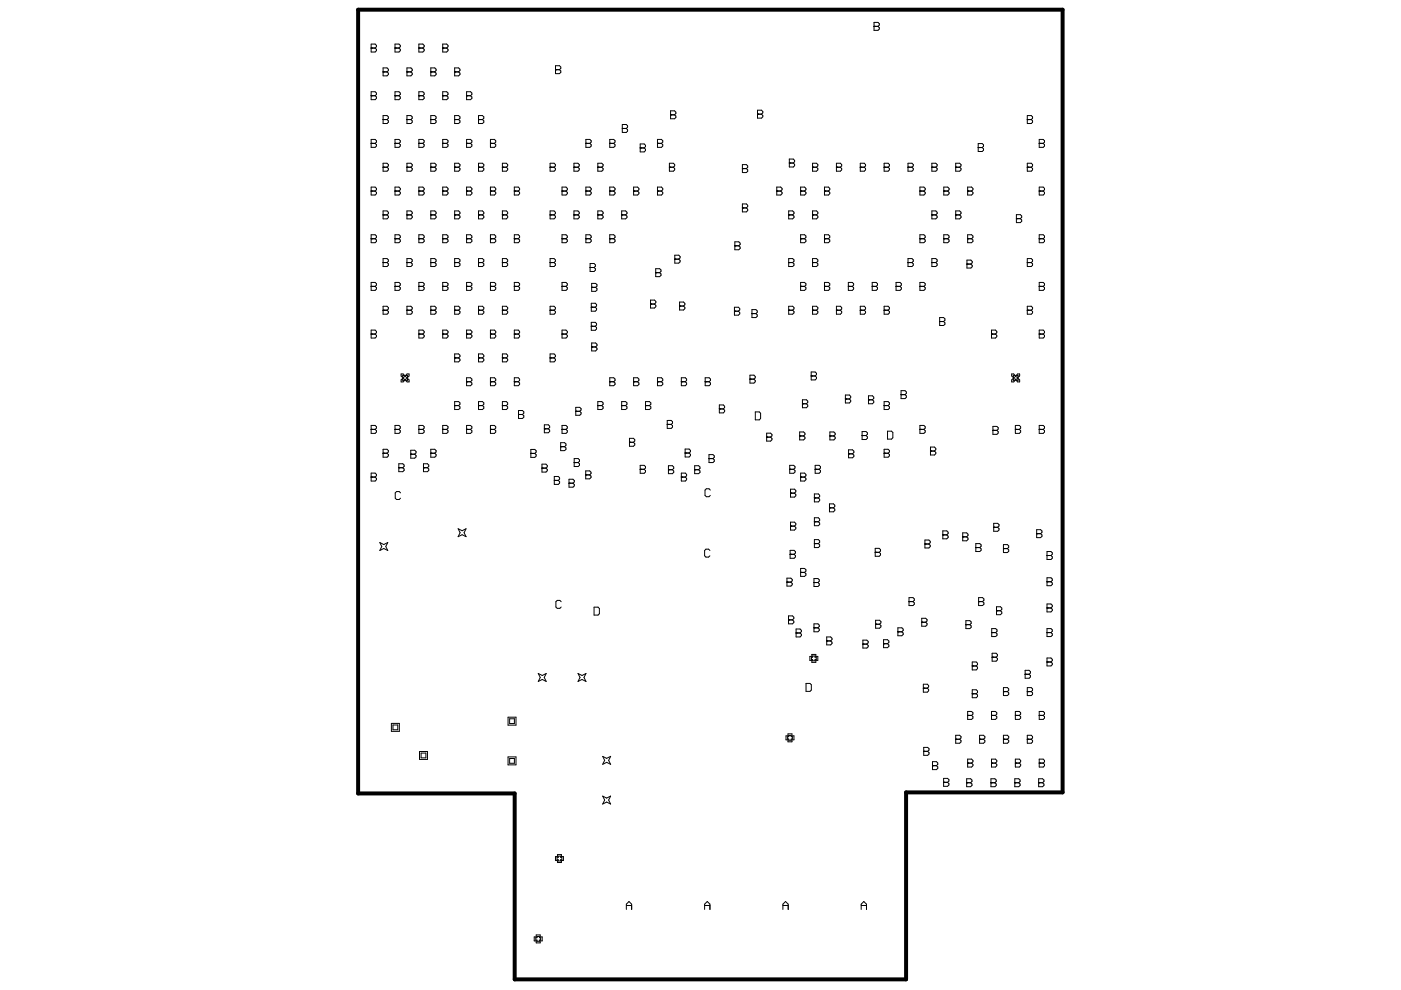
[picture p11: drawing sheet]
<svg xmlns="http://www.w3.org/2000/svg" width="297mm" height="210mm" viewBox="0 0 297 210" stroke-linecap="round" stroke-linejoin="round" font-family="sans-serif">
<path d="M75.9 2.1h149.4v165.9h-33.2v39.7h-83v-39.5h-33.2z" fill="none" stroke="#000" stroke-width=".84"/>
<g fill="none" stroke="#000" stroke-width=".21">
<path d="M78.7 10.2h.1M78.7 19.5h.8l.3 .2v.3l-.3 .3 .3 .3v.3l-.3 .2h-.8zM78.7 9.3h.8l.3 .3v.3l-.3 .3 .3 .3v.2l-.3 .3h-.8zM78.7 10.2h.8M81.2 15.2h.1M81.2 14.4h.9l.2 .3v.3l-.2 .2 .2 .3v.3l-.2 .3h-.9zM81.2 15.2h.9M83.7 10.2h.1M83.7 9.3h.9l.3 .3v.3l-.3 .3 .3 .3v.2l-.3 .3h-.9zM83.7 19.5h.9l.3 .2v.3l-.3 .3 .3 .3v.3l-.3 .2h-.9zM83.7 10.2h.9M86.3 15.2h.1"/>
<path d="M86.3 14.4h.8l.3 .3v.3l-.3 .2 .3 .3v.3l-.3 .3h-.8zM86.3 15.2h.8M88.8 10.2h.1M88.8 19.5h.9l.2 .2v.3l-.2 .3 .2 .3v.3l-.2 .2h-.9zM88.8 9.3h.9l.2 .3v.3l-.2 .3 .2 .3v.2l-.2 .3h-.9zM88.8 10.2h.9M91.3 15.2h.1M91.3 14.4h.9l.3 .3v.3l-.3 .2 .3 .3v.3l-.3 .3h-.9zM91.3 15.2h.9M93.9 10.2h.1M93.9 19.5h.8l.3 .2v.3l-.3 .3 .3 .3v.3l-.3 .2h-.8zM93.9 9.3h.8l.3 .3v.3l-.3 .3 .3 .3v.2l-.3 .3h-.8z"/>
<path d="M93.9 10.2h.8M96.4 15.2h.1M96.4 14.4h.8l.3 .3v.3l-.3 .2 .3 .3v.3l-.3 .3h-.8zM96.4 15.2h.8M98.9 19.5h.9l.2 .2v.3l-.2 .3 .2 .3v.3l-.2 .2h-.9zM117.8 14.8h.1M117.8 13.9h.8l.3 .3v.3l-.3 .3 .3 .3v.2l-.3 .3h-.8zM117.8 14.8h.8M185.3 5.6h.1M185.3 4.8h.9l.2 .2v.3l-.2 .3 .2 .3v.3l-.2 .2h-.9zM185.3 5.6h.9M78.7 30.4h.1"/>
<path d="M78.7 20.3h.1M78.7 39.7h.8l.3 .2v.3l-.3 .3 .3 .3v.3l-.3 .3h-.8zM78.7 29.6h.8l.3 .2v.3l-.3 .3 .3 .3v.3l-.3 .2h-.8zM78.7 30.4h.8M78.7 20.3h.8M81.2 25.3h.1M81.2 35.5h.1M81.2 24.5h.9l.2 .3v.3l-.2 .2 .2 .3v.3l-.2 .3h-.9zM81.2 34.6h.9l.2 .3v.3l-.2 .3 .2 .2v.3l-.2 .3h-.9zM81.2 25.3h.9M81.2 35.5h.9M83.7 30.4h.1"/>
<path d="M83.7 20.3h.1M83.7 29.6h.9l.3 .2v.3l-.3 .3 .3 .3v.3l-.3 .2h-.9zM83.7 39.7h.9l.3 .2v.3l-.3 .3 .3 .3v.3l-.3 .3h-.9zM83.7 30.4h.9M83.7 20.3h.9M86.3 25.3h.1M86.3 35.5h.1M86.3 24.5h.8l.3 .3v.3l-.3 .2 .3 .3v.3l-.3 .3h-.8zM86.3 25.3h.8M86.3 34.6h.8l.3 .3v.3l-.3 .3 .3 .2v.3l-.3 .3h-.8zM86.3 35.5h.8M88.8 30.4h.1"/>
<path d="M88.8 20.3h.1M88.8 39.7h.9l.2 .2v.3l-.2 .3 .2 .3v.3l-.2 .3h-.9zM88.8 29.6h.9l.2 .2v.3l-.2 .3 .2 .3v.3l-.2 .2h-.9zM88.8 30.4h.9M88.8 20.3h.9M91.3 25.3h.1M91.3 35.5h.1M91.3 34.6h.9l.3 .3v.3l-.3 .3 .3 .2v.3l-.3 .3h-.9zM91.3 24.5h.9l.3 .3v.3l-.3 .2 .3 .3v.3l-.3 .3h-.9zM91.3 25.3h.9M91.3 35.5h.9M93.9 30.4h.1"/>
<path d="M93.9 20.3h.1M93.9 39.7h.8l.3 .2v.3l-.3 .3 .3 .3v.3l-.3 .3h-.8zM93.9 29.6h.8l.3 .2v.3l-.3 .3 .3 .3v.3l-.3 .2h-.8zM93.9 30.4h.8M93.9 20.3h.8M96.4 25.3h.1M96.4 35.5h.1M96.4 24.5h.8l.3 .3v.3l-.3 .2 .3 .3v.3l-.3 .3h-.8zM96.4 25.3h.8M96.4 34.6h.8l.3 .3v.3l-.3 .3 .3 .2v.3l-.3 .3h-.8zM96.4 35.5h.8M98.9 30.4h.1"/>
<path d="M98.9 20.3h.1M98.9 39.7h.9l.2 .2v.3l-.2 .3 .2 .3v.3l-.2 .3h-.9zM98.9 29.6h.9l.2 .2v.3l-.2 .3 .2 .3v.3l-.2 .2h-.9zM98.9 30.4h.9M98.9 20.3h.9M101.5 25.3h.1M101.5 35.5h.1M101.5 24.5h.8l.3 .3v.3l-.3 .2 .3 .3v.3l-.3 .3h-.8zM101.5 25.3h.8M101.5 34.6h.8l.3 .3v.3l-.3 .3 .3 .2v.3l-.3 .3h-.8zM101.5 35.5h.8M104 30.4h.1"/>
<path d="M104 39.7h.8l.3 .2v.3l-.3 .3 .3 .3v.3l-.3 .3h-.8zM104 29.6h.8l.3 .2v.3l-.3 .3 .3 .3v.3l-.3 .2h-.8zM104 30.4h.8M106.5 35.5h.1M106.5 34.6h.9l.2 .3v.3l-.2 .3 .2 .2v.3l-.2 .3h-.9zM106.5 35.5h.9M109 39.7h.9l.3 .2v.3l-.3 .3 .3 .3v.3l-.3 .3h-.9zM116.6 35.5h.1M116.6 34.6h.9l.3 .3v.3l-.3 .3 .3 .2v.3l-.3 .3h-.9zM116.6 35.5h.9M119.2 39.7h.8l.3 .2v.3l-.3 .3 .3 .3v.3l-.3 .3h-.8zM121.7 35.5h.1"/>
<path d="M121.7 34.6h.8l.3 .3v.3l-.3 .3 .3 .2v.3l-.3 .3h-.8zM121.7 35.5h.8M124.2 30.4h.1M124.2 39.7h.9l.2 .2v.3l-.2 .3 .2 .3v.3l-.2 .3h-.9zM124.2 29.6h.9l.2 .2v.3l-.2 .3 .2 .3v.3l-.2 .2h-.9zM124.2 30.4h.9M126.7 35.5h.1M126.7 34.6h.9l.3 .3v.3l-.3 .3 .3 .2v.3l-.3 .3h-.9zM126.7 35.5h.9M129.3 30.4h.1M129.3 39.7h.8l.3 .2v.3l-.3 .3 .3 .3v.3l-.3 .3h-.8zM129.3 29.6h.8l.3 .2v.3l-.3 .3 .3 .3v.3l-.3 .2h-.8z"/>
<path d="M129.3 30.4h.8M131.9 27.2h.1M131.9 26.4h.9l.3 .3v.3l-.3 .2 .3 .3v.3l-.3 .3h-.9zM131.9 27.2h.9M134.3 39.7h.9l.3 .2v.3l-.3 .3 .3 .3v.3l-.3 .3h-.9zM135.7 31.4h.1M135.7 30.5h.9l.3 .3v.3l-.3 .3 .3 .2v.3l-.3 .3h-.9zM135.7 31.4h.9M139.4 30.4h.1M139.4 39.7h.8l.3 .2v.3l-.3 .3 .3 .3v.3l-.3 .3h-.8zM139.4 29.6h.8l.3 .2v.3l-.3 .3 .3 .3v.3l-.3 .2h-.8zM139.4 30.4h.8"/>
<path d="M141.9 35.5h.1M141.9 34.6h.9l.2 .3v.3l-.2 .3 .2 .2v.3l-.2 .3h-.9zM141.9 35.5h.9M142.2 24.3h.1M142.2 23.5h.8l.3 .3v.3l-.3 .2 .3 .3v.3l-.3 .3h-.8zM142.2 24.3h.8M157.4 35.7h.1M157.4 34.9h.8l.3 .3v.3l-.3 .2 .3 .3v.3l-.3 .3h-.8zM157.4 35.7h.8M160.6 24.2h.1M160.6 23.4h.8l.3 .2v.3l-.3 .3 .3 .3v.3l-.3 .2h-.8zM160.6 24.2h.8"/>
<path d="M164.7 39.7h.8l.3 .2v.3l-.3 .3 .3 .3v.3l-.3 .3h-.8zM167.4 34.6h.1M167.4 33.7h.8l.3 .3v.3l-.3 .3 .3 .2v.3l-.3 .3h-.8zM167.4 34.6h.8M169.7 39.7h.9l.3 .2v.3l-.3 .3 .3 .3v.3l-.3 .3h-.9zM172.3 35.5h.1M172.3 34.6h.8l.3 .3v.3l-.3 .3 .3 .2v.3l-.3 .3h-.8zM172.3 35.5h.8M174.8 39.7h.8l.3 .2v.3l-.3 .3 .3 .3v.3l-.3 .3h-.8zM177.3 35.5h.1M177.3 34.6h.9l.3 .3v.3l-.3 .3 .3 .2v.3l-.3 .3h-.9zM177.3 35.5h.9"/>
<path d="M182.4 35.5h.1M182.4 34.6h.8l.3 .3v.3l-.3 .3 .3 .2v.3l-.3 .3h-.8zM182.4 35.5h.8M187.5 35.5h.1M187.5 34.6h.8l.3 .3v.3l-.3 .3 .3 .2v.3l-.3 .3h-.8zM187.5 35.5h.8M192.5 35.5h.1M192.5 34.6h.9l.2 .3v.3l-.2 .3 .2 .2v.3l-.2 .3h-.9zM192.5 35.5h.9M195 39.7h.9l.3 .2v.3l-.3 .3 .3 .3v.3l-.3 .3h-.9zM197.6 35.5h.1M197.6 34.6h.8l.3 .3v.3l-.3 .3 .3 .2v.3l-.3 .3h-.8z"/>
<path d="M197.6 35.5h.8M200.1 39.7h.8l.3 .2v.3l-.3 .3 .3 .3v.3l-.3 .3h-.8zM202.6 35.5h.1M202.6 34.6h.9l.3 .3v.3l-.3 .3 .3 .2v.3l-.3 .3h-.9zM202.6 35.5h.9M205.2 39.7h.8l.3 .2v.3l-.3 .3 .3 .3v.3l-.3 .3h-.8zM207.4 31.3h.1M207.4 30.4h.8l.3 .3v.3l-.3 .3 .3 .3v.2l-.3 .3h-.8zM207.4 31.3h.8M217.8 25.3h.1M217.8 35.5h.1M217.8 24.5h.8l.3 .3v.3l-.3 .2 .3 .3v.3l-.3 .3h-.8z"/>
<path d="M217.8 25.3h.8M217.8 34.6h.8l.3 .3v.3l-.3 .3 .3 .2v.3l-.3 .3h-.8zM217.8 35.5h.8M220.3 30.4h.1M220.3 39.7h.9l.3 .2v.3l-.3 .3 .3 .3v.3l-.3 .3h-.9zM220.3 29.6h.9l.3 .2v.3l-.3 .3 .3 .3v.3l-.3 .2h-.9zM220.3 30.4h.9M78.7 50.6h.1M78.7 40.5h.1M78.7 59.9h.8l.3 .3v.2l-.3 .3 .3 .3v.3l-.3 .3h-.8zM78.7 49.8h.8l.3 .3v.2l-.3 .3 .3 .3v.3l-.3 .3h-.8zM78.7 50.6h.8"/>
<path d="M78.7 40.5h.8M81.2 45.6h.1M81.2 55.7h.1M81.2 44.7h.9l.2 .3v.3l-.2 .3 .2 .2v.3l-.2 .3h-.9zM81.2 54.8h.9l.2 .3v.3l-.2 .3 .2 .2v.3l-.2 .3h-.9zM81.2 45.6h.9M81.2 55.7h.9M83.7 50.6h.1M83.7 40.5h.1M83.7 49.8h.9l.3 .3v.2l-.3 .3 .3 .3v.3l-.3 .3h-.9zM83.7 59.9h.9l.3 .3v.2l-.3 .3 .3 .3v.3l-.3 .3h-.9zM83.7 50.6h.9"/>
<path d="M83.7 40.5h.9M86.3 45.6h.1M86.3 55.7h.1M86.3 44.7h.8l.3 .3v.3l-.3 .3 .3 .2v.3l-.3 .3h-.8zM86.3 45.6h.8M86.3 54.8h.8l.3 .3v.3l-.3 .3 .3 .2v.3l-.3 .3h-.8zM86.3 55.7h.8M88.8 50.6h.1M88.8 40.5h.1M88.8 59.9h.9l.2 .3v.2l-.2 .3 .2 .3v.3l-.2 .3h-.9zM88.8 49.8h.9l.2 .3v.2l-.2 .3 .2 .3v.3l-.2 .3h-.9zM88.8 50.6h.9"/>
<path d="M88.8 40.5h.9M91.3 45.6h.1M91.3 55.7h.1M91.3 54.8h.9l.3 .3v.3l-.3 .3 .3 .2v.3l-.3 .3h-.9zM91.3 44.7h.9l.3 .3v.3l-.3 .3 .3 .2v.3l-.3 .3h-.9zM91.3 45.6h.9M91.3 55.7h.9M93.9 50.6h.1M93.9 40.5h.1M93.9 59.9h.8l.3 .3v.2l-.3 .3 .3 .3v.3l-.3 .3h-.8zM93.9 49.8h.8l.3 .3v.2l-.3 .3 .3 .3v.3l-.3 .3h-.8zM93.9 50.6h.8"/>
<path d="M93.9 40.5h.8M96.4 45.6h.1M96.4 55.7h.1M96.4 44.7h.8l.3 .3v.3l-.3 .3 .3 .2v.3l-.3 .3h-.8zM96.4 45.6h.8M96.4 54.8h.8l.3 .3v.3l-.3 .3 .3 .2v.3l-.3 .3h-.8zM96.4 55.7h.8M98.9 50.6h.1M98.9 40.5h.1M98.9 59.9h.9l.2 .3v.2l-.2 .3 .2 .3v.3l-.2 .3h-.9zM98.9 49.8h.9l.2 .3v.2l-.2 .3 .2 .3v.3l-.2 .3h-.9zM98.9 50.6h.9"/>
<path d="M98.9 40.5h.9M101.5 45.6h.1M101.5 55.7h.1M101.5 44.7h.8l.3 .3v.3l-.3 .3 .3 .2v.3l-.3 .3h-.8zM101.5 45.6h.8M101.5 54.8h.8l.3 .3v.3l-.3 .3 .3 .2v.3l-.3 .3h-.8zM101.5 55.7h.8M104 50.6h.1M104 40.5h.1M104 59.9h.8l.3 .3v.2l-.3 .3 .3 .3v.3l-.3 .3h-.8zM104 49.8h.8l.3 .3v.2l-.3 .3 .3 .3v.3l-.3 .3h-.8zM104 50.6h.8"/>
<path d="M104 40.5h.8M106.5 45.6h.1M106.5 55.7h.1M106.5 44.7h.9l.2 .3v.3l-.2 .3 .2 .2v.3l-.2 .3h-.9zM106.5 45.6h.9M106.5 54.8h.9l.2 .3v.3l-.2 .3 .2 .2v.3l-.2 .3h-.9zM106.5 55.7h.9M109 50.6h.1M109 40.5h.1M109 59.9h.9l.3 .3v.2l-.3 .3 .3 .3v.3l-.3 .3h-.9zM109 49.8h.9l.3 .3v.2l-.3 .3 .3 .3v.3l-.3 .3h-.9zM109 50.6h.9"/>
<path d="M109 40.5h.9M116.6 45.6h.1M116.6 55.7h.1M116.6 44.7h.9l.3 .3v.3l-.3 .3 .3 .2v.3l-.3 .3h-.9zM116.6 54.8h.9l.3 .3v.3l-.3 .3 .3 .2v.3l-.3 .3h-.9zM116.6 45.6h.9M116.6 55.7h.9M119.2 50.6h.1M119.2 40.5h.1M119.2 59.9h.8l.3 .3v.2l-.3 .3 .3 .3v.3l-.3 .3h-.8zM119.2 49.8h.8l.3 .3v.2l-.3 .3 .3 .3v.3l-.3 .3h-.8zM119.2 50.6h.8"/>
<path d="M119.2 40.5h.8M121.7 45.6h.1M121.7 44.7h.8l.3 .3v.3l-.3 .3 .3 .2v.3l-.3 .3h-.8zM121.7 45.6h.8M124.2 50.6h.1M124.2 40.5h.1M124.2 49.8h.9l.2 .3v.2l-.2 .3 .2 .3v.3l-.2 .3h-.9zM124.2 50.6h.9M124.2 40.5h.9M125.1 56.7h.1M125.1 55.9h.9l.2 .3v.2l-.2 .3 .2 .3v.3l-.2 .3h-.9zM125.1 56.7h.9"/>
<path d="M126.7 45.6h.1M126.7 44.7h.9l.3 .3v.3l-.3 .3 .3 .2v.3l-.3 .3h-.9zM126.7 45.6h.9M129.3 50.6h.1M129.3 40.5h.1M129.3 49.8h.8l.3 .3v.2l-.3 .3 .3 .3v.3l-.3 .3h-.8zM129.3 50.6h.8M129.3 40.5h.8M131.8 45.6h.1M131.8 44.7h.8l.3 .3v.3l-.3 .3 .3 .2v.3l-.3 .3h-.8zM131.8 45.6h.8M134.3 40.5h.1"/>
<path d="M134.3 40.5h.9M139 57.8h.1M139 57h.9l.2 .3v.2l-.2 .3 .2 .3v.3l-.2 .3h-.9zM139 57.8h.9M139.4 40.5h.1M139.4 40.5h.8M143.1 54.9h.1M143.1 54.1h.8l.3 .3v.3l-.3 .2 .3 .3v.3l-.3 .3h-.8zM143.1 54.9h.8M155.8 52.1h.1M155.8 51.3h.8l.3 .3v.2l-.3 .3 .3 .3v.3l-.3 .3h-.8zM155.8 52.1h.8"/>
<path d="M157.4 44.1h.1M157.4 43.2h.8l.3 .3v.3l-.3 .3 .3 .3v.2l-.3 .3h-.8zM157.4 44.1h.8M164.7 40.5h.1M164.7 40.5h.8M167.2 45.6h.1M167.2 55.7h.1M167.2 44.7h.9l.2 .3v.3l-.2 .3 .2 .2v.3l-.2 .3h-.9zM167.2 54.8h.9l.2 .3v.3l-.2 .3 .2 .2v.3l-.2 .3h-.9zM167.2 45.6h.9M167.2 55.7h.9M169.7 50.6h.1"/>
<path d="M169.7 40.5h.1M169.7 59.9h.9l.3 .3v.2l-.3 .3 .3 .3v.3l-.3 .3h-.9zM169.7 49.8h.9l.3 .3v.2l-.3 .3 .3 .3v.3l-.3 .3h-.9zM169.7 50.6h.9M169.7 40.5h.9M172.3 45.6h.1M172.3 55.7h.1M172.3 44.7h.8l.3 .3v.3l-.3 .3 .3 .2v.3l-.3 .3h-.8zM172.3 54.8h.8l.3 .3v.3l-.3 .3 .3 .2v.3l-.3 .3h-.8zM172.3 45.6h.8M172.3 55.7h.8M174.8 50.6h.1"/>
<path d="M174.8 40.5h.1M174.8 59.9h.8l.3 .3v.2l-.3 .3 .3 .3v.3l-.3 .3h-.8zM174.8 49.8h.8l.3 .3v.2l-.3 .3 .3 .3v.3l-.3 .3h-.8zM174.8 50.6h.8M174.8 40.5h.8M179.9 59.9h.8l.3 .3v.2l-.3 .3 .3 .3v.3l-.3 .3h-.8zM184.9 59.9h.9l.2 .3v.2l-.2 .3 .2 .3v.3l-.2 .3h-.9zM190 59.9h.8l.3 .3v.2l-.3 .3 .3 .3v.3l-.3 .3h-.8zM192.5 55.7h.1M192.5 54.8h.9l.2 .3v.3l-.2 .3 .2 .2v.3l-.2 .3h-.9zM192.5 55.7h.9M195 50.6h.1"/>
<path d="M195 40.5h.1M195 59.9h.9l.3 .3v.2l-.3 .3 .3 .3v.3l-.3 .3h-.9zM195 49.8h.9l.3 .3v.2l-.3 .3 .3 .3v.3l-.3 .3h-.9zM195 50.6h.9M195 40.5h.9M197.6 45.6h.1M197.6 55.7h.1M197.6 44.7h.8l.3 .3v.3l-.3 .3 .3 .2v.3l-.3 .3h-.8zM197.6 45.6h.8M197.6 54.8h.8l.3 .3v.3l-.3 .3 .3 .2v.3l-.3 .3h-.8zM197.6 55.7h.8M200.1 50.6h.1"/>
<path d="M200.1 40.5h.1M200.1 49.8h.8l.3 .3v.2l-.3 .3 .3 .3v.3l-.3 .3h-.8zM200.1 50.6h.8M200.1 40.5h.8M202.6 45.6h.1M202.6 44.7h.9l.3 .3v.3l-.3 .3 .3 .2v.3l-.3 .3h-.9zM202.6 45.6h.9M205 56h.1M205 55.1h.9l.2 .3v.3l-.2 .3 .2 .3v.3l-.2 .2h-.9zM205 56h.9M205.2 50.6h.1M205.2 40.5h.1"/>
<path d="M205.2 49.8h.8l.3 .3v.2l-.3 .3 .3 .3v.3l-.3 .3h-.8zM205.2 50.6h.8M205.2 40.5h.8M215.5 46.4h.1M215.5 46.4h.8M215.5 45.5h.8l.3 .3v.3l-.3 .3 .3 .2v.3l-.3 .3h-.8zM217.8 55.7h.1M217.8 54.8h.8l.3 .3v.3l-.3 .3 .3 .2v.3l-.3 .3h-.8zM217.8 55.7h.8M220.3 50.6h.1M220.3 40.5h.1M220.3 59.9h.9l.3 .3v.2l-.3 .3 .3 .3v.3l-.3 .3h-.9z"/>
<path d="M220.3 49.8h.9l.3 .3v.2l-.3 .3 .3 .3v.3l-.3 .3h-.9zM220.3 50.6h.9M220.3 40.5h.9M78.7 70.8h.1M78.7 60.7h.1M78.7 60.7h.8M78.7 70h.8l.3 .3v.2l-.3 .3 .3 .3v.3l-.3 .3h-.8zM78.7 70.8h.8M81.2 65.8h.1M81.2 64.9h.9l.2 .3v.3l-.2 .3 .2 .3v.2l-.2 .3h-.9zM81.2 65.8h.9M83.7 60.7h.1"/>
<path d="M83.7 60.7h.9M85 79.3h.5l.4 .4 .4-.4h.4v.4l-.4 .4 .4 .5v.4h-.4l-.4-.4-.4 .4h-.5v-.4l.5-.5-.5-.4zM85.4 79.6h.2l.3 .3 .2-.3h.3v.3l-.3 .2 .3 .3v.2h-.3l-.2-.2-.3 .2h-.2v-.2l.2-.3-.2-.2zM86.3 65.8h.1M86.3 64.9h.8l.3 .3v.3l-.3 .3 .3 .3v.2l-.3 .3h-.8zM86.3 65.8h.8M88.8 70.8h.1M88.8 60.7h.1M88.8 60.7h.9M88.8 70h.9l.2 .3v.2l-.2 .3 .2 .3v.3l-.2 .3h-.9zM88.8 70.8h.9M91.3 65.8h.1"/>
<path d="M91.3 64.9h.9l.3 .3v.3l-.3 .3 .3 .3v.2l-.3 .3h-.9zM91.3 65.8h.9M93.9 70.8h.1M93.9 60.7h.1M93.9 70h.8l.3 .3v.2l-.3 .3 .3 .3v.3l-.3 .3h-.8zM93.9 60.7h.8M93.9 70.8h.8M96.4 65.8h.1M96.4 75.9h.1M96.4 64.9h.8l.3 .3v.3l-.3 .3 .3 .3v.2l-.3 .3h-.8zM96.4 65.8h.8M96.4 75h.8l.3 .3v.3l-.3 .3 .3 .3v.2l-.3 .3h-.8z"/>
<path d="M96.4 75.9h.8M98.9 70.8h.1M98.9 60.7h.1M98.9 60.7h.9M98.9 70h.9l.2 .3v.2l-.2 .3 .2 .3v.3l-.2 .3h-.9zM98.9 70.8h.9M101.5 65.8h.1M101.5 75.9h.1M101.5 64.9h.8l.3 .3v.3l-.3 .3 .3 .3v.2l-.3 .3h-.8zM101.5 65.8h.8M101.5 75h.8l.3 .3v.3l-.3 .3 .3 .3v.2l-.3 .3h-.8zM101.5 75.9h.8"/>
<path d="M104 70.8h.1M104 60.7h.1M104 70h.8l.3 .3v.2l-.3 .3 .3 .3v.3l-.3 .3h-.8zM104 60.7h.8M104 70.8h.8M106.5 65.8h.1M106.5 75.9h.1M106.5 64.9h.9l.2 .3v.3l-.2 .3 .2 .3v.2l-.2 .3h-.9zM106.5 65.8h.9M106.5 75h.9l.2 .3v.3l-.2 .3 .2 .3v.2l-.2 .3h-.9zM106.5 75.9h.9M109 70.8h.1"/>
<path d="M109 60.7h.1M109 60.7h.9M109 70h.9l.3 .3v.2l-.3 .3 .3 .3v.3l-.3 .3h-.9zM109 70.8h.9M116.6 65.8h.1M116.6 75.9h.1M116.6 64.9h.9l.3 .3v.3l-.3 .3 .3 .3v.2l-.3 .3h-.9zM116.6 75h.9l.3 .3v.3l-.3 .3 .3 .3v.2l-.3 .3h-.9zM116.6 65.8h.9M116.6 75.9h.9M119.2 70.8h.1M119.2 60.7h.1"/>
<path d="M119.2 60.7h.8M119.2 70h.8l.3 .3v.2l-.3 .3 .3 .3v.3l-.3 .3h-.8zM119.2 70.8h.8M125.4 65.1h.1M125.4 69.2h.1M125.4 64.3h.8l.3 .3v.3l-.3 .2 .3 .3v.3l-.3 .3h-.8zM125.4 68.3h.8l.3 .3v.3l-.3 .3 .3 .3v.2l-.3 .3h-.8zM125.4 65.1h.8M125.4 69.2h.8M125.4 73.6h.1M125.4 60.9h.1M125.4 60.1h.9l.3 .3v.2l-.3 .3 .3 .3v.3l-.3 .3h-.9z"/>
<path d="M125.4 72.7h.9l.3 .3v.3l-.3 .3 .3 .2v.3l-.3 .3h-.9zM125.4 73.6h.9M125.4 60.9h.9M137.9 64.5h.1M137.9 63.6h.9l.3 .3v.3l-.3 .3 .3 .2v.3l-.3 .3h-.9zM137.9 64.5h.9M144.1 64.9h.1M144.1 64h.8l.3 .3v.3l-.3 .3 .3 .3v.2l-.3 .3h-.8zM144.1 64.9h.8M155.7 66h.1M155.7 65.1h.9l.2 .3v.3l-.2 .3 .2 .3v.2l-.2 .3h-.9zM155.7 66h.9"/>
<path d="M159 79.5h.8l.3 .3v.3l-.3 .3 .3 .3v.2l-.3 .3h-.8zM159.4 66.5h.1M159.4 65.6h.9l.3 .3v.3l-.3 .3 .3 .3v.2l-.3 .3h-.9zM159.4 66.5h.9M167.2 65.8h.1M167.2 64.9h.9l.2 .3v.3l-.2 .3 .2 .3v.2l-.2 .3h-.9zM167.2 65.8h.9M169.7 60.7h.1M169.7 60.7h.9M172 79.7h.1M172 78.9h.8l.3 .2v.3l-.3 .3 .3 .3v.3l-.3 .3h-.8zM172 79.7h.8"/>
<path d="M172.3 65.8h.1M172.3 64.9h.8l.3 .3v.3l-.3 .3 .3 .3v.2l-.3 .3h-.8zM172.3 65.8h.8M174.8 60.7h.1M174.8 60.7h.8M177.3 65.8h.1M177.3 64.9h.9l.3 .3v.3l-.3 .3 .3 .3v.2l-.3 .3h-.9zM177.3 65.8h.9M179.9 60.7h.1M179.9 60.7h.8M182.4 65.8h.1M182.4 64.9h.8l.3 .3v.3l-.3 .3 .3 .3v.2l-.3 .3h-.8z"/>
<path d="M182.4 65.8h.8M184.9 60.7h.1M184.9 60.7h.9M187.5 65.8h.1M187.5 64.9h.8l.3 .3v.3l-.3 .3 .3 .3v.2l-.3 .3h-.8zM187.5 65.8h.8M190 60.7h.1M190 60.7h.8M195 60.7h.1M195 60.7h.9M199.2 68.2h.1M199.2 67.3h.9l.2 .3v.3l-.2 .3 .2 .3v.2l-.2 .3h-.9z"/>
<path d="M199.2 68.2h.9M210.2 70.8h.1M210.2 70h.9l.2 .3v.2l-.2 .3 .2 .3v.3l-.2 .3h-.9zM210.2 70.8h.9M214.5 79.3h.4l.4 .4 .5-.4h.4v.4l-.4 .4 .4 .5v.4h-.4l-.5-.4-.4 .4h-.4v-.4l.4-.5-.4-.4zM214.8 79.6h.3l.2 .3 .3-.3h.2v.3l-.2 .2 .2 .3v.2h-.2l-.3-.2-.2 .2h-.3v-.2l.3-.3-.3-.2zM217.8 65.8h.1M217.8 64.9h.8l.3 .3v.3l-.3 .3 .3 .3v.2l-.3 .3h-.8zM217.8 65.8h.8M220.3 70.8h.1M220.3 60.7h.1M220.3 60.7h.9"/>
<path d="M220.3 70h.9l.3 .3v.2l-.3 .3 .3 .3v.3l-.3 .3h-.9zM220.3 70.8h.9M78.7 91h.1M78.7 90.2h.8l.3 .3v.3l-.3 .2 .3 .3v.3l-.3 .3h-.8zM78.7 91h.8M81.2 96.1h.1M81.2 95.3h.9l.2 .2v.3l-.2 .3 .2 .3v.3l-.2 .2h-.9zM81.2 96.1h.9M83.7 91h.1M83.7 90.2h.9l.3 .3v.3l-.3 .2 .3 .3v.3l-.3 .3h-.9zM83.7 91h.9M84.6 99.2h.1"/>
<path d="M84.6 98.3h.8l.3 .3v.3l-.3 .3 .3 .2v.3l-.3 .3h-.8zM84.6 99.2h.8M87.1 96.3h.1M87.1 95.5h.8l.3 .2v.3l-.3 .3 .3 .3v.3l-.3 .2h-.8zM87.1 96.3h.8M88.8 91h.1M88.8 90.2h.9l.2 .3v.3l-.2 .2 .2 .3v.3l-.2 .3h-.9zM88.8 91h.9M89.8 99.2h.1M89.8 98.3h.8l.3 .3v.3l-.3 .3 .3 .2v.3l-.3 .3h-.8zM89.8 99.2h.8M91.3 96.1h.1"/>
<path d="M91.3 95.3h.9l.3 .2v.3l-.3 .3 .3 .3v.3l-.3 .2h-.9zM91.3 96.1h.9M93.9 91h.1M93.9 90.2h.8l.3 .3v.3l-.3 .2 .3 .3v.3l-.3 .3h-.8zM93.9 91h.8M96.4 86h.1M96.4 85.1h.8l.3 .3v.3l-.3 .3 .3 .3v.3l-.3 .2h-.8zM96.4 86h.8M98.9 91h.1M98.9 80.9h.1M98.9 90.2h.9l.2 .3v.3l-.2 .2 .2 .3v.3l-.2 .3h-.9zM98.9 91h.9"/>
<path d="M98.9 80.1h.9l.2 .3v.3l-.2 .2 .2 .3v.3l-.2 .3h-.9zM98.9 80.9h.9M101.5 86h.1M101.5 85.1h.8l.3 .3v.3l-.3 .3 .3 .3v.3l-.3 .2h-.8zM101.5 86h.8M104 91h.1M104 80.9h.1M104 90.2h.8l.3 .3v.3l-.3 .2 .3 .3v.3l-.3 .3h-.8zM104 91h.8M104 80.1h.8l.3 .3v.3l-.3 .2 .3 .3v.3l-.3 .3h-.8zM104 80.9h.8M106.5 86h.1"/>
<path d="M106.5 85.1h.9l.2 .3v.3l-.2 .3 .2 .3v.3l-.2 .2h-.9zM106.5 86h.9M109 80.9h.1M109 80.1h.9l.3 .3v.3l-.3 .2 .3 .3v.3l-.3 .3h-.9zM109 80.9h.9M109.9 87.9h.1M109.9 87h.9l.3 .3v.3l-.3 .3 .3 .3v.2l-.3 .3h-.9zM109.9 87.9h.9M112.5 96.1h.1M112.5 95.3h.9l.3 .3v.3l-.3 .2 .3 .3v.3l-.3 .3h-.9zM112.5 96.1h.9M114.9 99.3h.1"/>
<path d="M114.9 98.4h.9l.2 .3v.3l-.2 .3 .2 .2v.3l-.2 .3h-.9zM114.9 99.3h.9M115.4 90.9h.1M115.4 90.1h.9l.2 .3v.2l-.2 .3 .2 .3v.3l-.2 .3h-.9zM115.4 90.9h.9M118.9 94.7h.1M118.9 93.9h.8l.3 .2v.3l-.3 .3 .3 .3v.3l-.3 .2h-.8zM118.9 94.7h.8M119.2 91h.1M119.2 90.2h.8l.3 .3v.3l-.3 .2 .3 .3v.3l-.3 .3h-.8zM119.2 91h.8M121.7 98.1h.1"/>
<path d="M121.7 97.2h.9l.3 .3v.3l-.3 .3 .3 .3v.2l-.3 .3h-.9zM121.7 98.1h.9M122.1 87.2h.1M122.1 86.4h.8l.3 .2v.3l-.3 .3 .3 .3v.3l-.3 .2h-.8zM122.1 87.2h.8M124.2 99.8h.8l.3 .3v.3l-.3 .3 .3 .3v.2l-.3 .3h-.8zM126.7 86h.1M126.7 85.1h.9l.3 .3v.3l-.3 .3 .3 .3v.3l-.3 .2h-.9zM126.7 86h.9M129.3 80.9h.1M129.3 80.1h.8l.3 .3v.3l-.3 .2 .3 .3v.3l-.3 .3h-.8zM129.3 80.9h.8"/>
<path d="M131.8 86h.1M131.8 85.1h.8l.3 .3v.3l-.3 .3 .3 .3v.3l-.3 .2h-.8zM131.8 86h.8M133.5 93.8h.1M133.5 92.9h.8l.3 .3v.3l-.3 .3 .3 .3v.2l-.3 .3h-.8zM133.5 93.8h.8M134.3 80.9h.1M134.3 80.1h.9l.3 .3v.3l-.3 .2 .3 .3v.3l-.3 .3h-.9zM134.3 80.9h.9M135.7 99.5h.1M135.7 98.7h.9l.3 .2v.3l-.3 .3 .3 .3v.3l-.3 .2h-.9zM135.7 99.5h.9"/>
<path d="M136.9 86h.1M136.9 85.1h.8l.3 .3v.3l-.3 .3 .3 .3v.3l-.3 .2h-.8zM136.9 86h.8M139.4 80.9h.1M139.4 80.1h.8l.3 .3v.3l-.3 .2 .3 .3v.3l-.3 .3h-.8zM139.4 80.9h.8M141.5 90h.1M141.5 89.1h.8l.3 .3v.3l-.3 .3 .3 .3v.2l-.3 .3h-.8zM141.5 90h.8M141.7 99.6h.1M141.7 98.7h.9l.2 .3v.3l-.2 .3 .2 .3v.2l-.2 .3h-.9zM141.7 99.6h.9"/>
<path d="M144.5 80.9h.1M144.5 80.1h.8l.3 .3v.3l-.3 .2 .3 .3v.3l-.3 .3h-.8zM144.5 80.9h.8M145.3 96.1h.1M145.3 95.2h.8l.3 .3v.3l-.3 .3 .3 .2v.3l-.3 .3h-.8zM145.3 96.1h.8M147.3 99.6h.1M147.3 98.7h.8l.3 .3v.3l-.3 .3 .3 .3v.2l-.3 .3h-.8zM147.3 99.6h.8M149.5 80.9h.1M149.5 80.1h.9l.2 .3v.3l-.2 .2 .2 .3v.3l-.2 .3h-.9zM149.5 80.9h.9"/>
<path d="M150.3 97.2h.1M150.3 96.4h.9l.2 .3v.3l-.2 .2 .2 .3v.3l-.2 .3h-.9zM150.3 97.2h.9M152.5 86.7h.1M152.5 85.9h.9l.2 .2v.3l-.2 .3 .2 .3v.3l-.2 .2h-.9zM152.5 86.7h.9M159 80.4h.1M159 80.4h.8M160.1 87.3h.9l.3 .3v1.1l-.3 .3h-.9zM162.5 92.7h.1M162.5 91.8h.9l.3 .3v.3l-.3 .3 .3 .3v.2l-.3 .3h-.9zM162.5 92.7h.9"/>
<path d="M167.4 99.5h.1M167.4 98.7h.9l.3 .2v.3l-.3 .3 .3 .3v.3l-.3 .2h-.9zM167.4 99.5h.9M169.5 92.4h.1M169.5 91.6h.9l.3 .3v.2l-.3 .3 .3 .3v.3l-.3 .3h-.9zM169.5 92.4h.9M170.1 85.6h.1M170.1 84.8h.9l.3 .2v.3l-.3 .3 .3 .3v.3l-.3 .2h-.9zM170.1 85.6h.9M172.8 99.5h.1M172.8 98.7h.9l.3 .2v.3l-.3 .3 .3 .3v.3l-.3 .2h-.9zM172.8 99.5h.9"/>
<path d="M176 92.4h.1M176 91.6h.8l.3 .3v.2l-.3 .3 .3 .3v.3l-.3 .3h-.8zM176 92.4h.8M179.2 84.6h.1M179.2 83.8h.9l.3 .2v.3l-.3 .3 .3 .3v.3l-.3 .2h-.9zM179.2 84.6h.9M179.9 96.2h.1M179.9 95.4h.9l.2 .3v.2l-.2 .3 .2 .3v.3l-.2 .3h-.9zM179.9 96.2h.9M182.8 92.3h.1M182.8 91.5h.8l.3 .3v.3l-.3 .2 .3 .3v.3l-.3 .3h-.8zM182.8 92.3h.8"/>
<path d="M184.1 84.8h.1M184.1 83.9h.9l.3 .3v.3l-.3 .3 .3 .2v.3l-.3 .3h-.9zM184.1 84.8h.9M187.5 86h.1M187.5 96.1h.1M187.5 85.1h.8l.3 .3v.3l-.3 .3 .3 .3v.3l-.3 .2h-.8zM187.5 86h.8M187.5 95.3h.8l.3 .2v.3l-.3 .3 .3 .3v.3l-.3 .2h-.8zM187.5 96.1h.8M188.2 91.4h.8l.3 .3v1.1l-.3 .3h-.8zM191 83.7h.1M191 82.8h.9l.3 .3v.3l-.3 .3 .3 .3v.2l-.3 .3h-.9z"/>
<path d="M191 83.7h.9M195 91h.1M195 90.2h.9l.3 .3v.3l-.3 .2 .3 .3v.3l-.3 .3h-.9zM195 91h.9M197.3 95.6h.1M197.3 94.8h.8l.3 .3v.2l-.3 .3 .3 .3v.3l-.3 .3h-.8zM197.3 95.6h.8M210.5 91.3h.1M210.5 90.4h.9l.2 .3v.3l-.2 .3 .2 .2v.3l-.2 .3h-.9zM210.5 91.3h.9M215.3 91h.1M215.3 90.2h.8l.3 .3v.3l-.3 .2 .3 .3v.3l-.3 .3h-.8z"/>
<path d="M215.3 91h.8M220.3 91h.1M220.3 90.2h.9l.3 .3v.3l-.3 .2 .3 .3v.3l-.3 .3h-.9zM220.3 91h.9M78.7 101.2h.1M78.7 100.3h.8l.3 .3v.3l-.3 .3 .3 .2v.3l-.3 .3h-.8zM78.7 101.2h.8M80.5 115l.9 .5 .8-.5-.4 .9 .4 .8-.8-.4-.9 .4 .4-.8zM84.9 104.5l-.3-.3h-.5l-.3 .3v1.1l.3 .3h.5l.3-.3M97.1 112.1l.9 .4 .8-.4-.4 .8 .4 .9-.8-.4-.9 .4 .5-.9zM117.5 101.9h.1M117.5 101h.9l.2 .3v.3l-.2 .3 .2 .2v.3l-.2 .3h-.9z"/>
<path d="M117.5 101.9h.9M120.6 102.5h.1M120.6 101.6h.9l.3 .3v.3l-.3 .3 .3 .2v.3l-.3 .3h-.9zM120.6 102.5h.9M124.2 100.7h.1M124.2 100.7h.8M144.5 101.2h.1M144.5 100.3h.8l.3 .3v.3l-.3 .3 .3 .2v.3l-.3 .3h-.8zM144.5 101.2h.8M150.5 116.7l-.3-.3h-.5l-.3 .3v1.1l.3 .3h.5l.3-.3M150.6 103.9l-.3-.3h-.5l-.3 .3v1.1l.3 .3h.5l.3-.3M167.5 117.5h.1"/>
<path d="M167.5 116.7h.9l.2 .3v.2l-.2 .3 .2 .3v.3l-.2 .3h-.9zM167.5 117.5h.9M167.6 111.5h.1M167.6 104.6h.1M167.6 110.7h.8l.3 .3v.3l-.3 .2 .3 .3v.3l-.3 .3h-.8zM167.6 103.7h.8l.3 .3v.3l-.3 .3 .3 .2v.3l-.3 .3h-.8zM167.6 111.5h.8M167.6 104.6h.8M169.7 101.2h.1M169.7 100.3h.9l.3 .3v.3l-.3 .3 .3 .2v.3l-.3 .3h-.9zM169.7 101.2h.9M172.7 110.6h.1"/>
<path d="M172.7 105.6h.1M172.7 115.3h.1M172.7 104.7h.8l.3 .3v.3l-.3 .3 .3 .2v.3l-.3 .3h-.8zM172.7 109.8h.8l.3 .3v.2l-.3 .3 .3 .3v.3l-.3 .3h-.8zM172.7 114.4h.8l.3 .3v.3l-.3 .3 .3 .2v.3l-.3 .3h-.8zM172.7 110.6h.8M172.7 105.6h.8M172.7 115.3h.8M175.9 107.7h.1M175.9 106.8h.8l.3 .3v.3l-.3 .3 .3 .3v.2l-.3 .3h-.8zM175.9 107.7h.8M185.6 117.1h.1"/>
<path d="M185.6 116.3h.8l.3 .2v.3l-.3 .3 .3 .3v.3l-.3 .3h-.8zM185.6 117.1h.8M196.1 115.3h.1M196.1 114.5h.8l.3 .3v.3l-.3 .2 .3 .3v.3l-.3 .3h-.8zM196.1 115.3h.8M199.9 113.4h.1M199.9 112.6h.8l.3 .2v.3l-.3 .3 .3 .3v.3l-.3 .2h-.8zM199.9 113.4h.8M204.1 113.8h.1M204.1 113h.9l.2 .3v.2l-.2 .3 .2 .3v.3l-.2 .3h-.9zM204.1 113.8h.9M206.9 116.1h.1"/>
<path d="M206.9 115.3h.8l.3 .2v.3l-.3 .3 .3 .3v.3l-.3 .2h-.8zM206.9 116.1h.8M210.7 111.8h.1M210.7 111h.8l.3 .2v.3l-.3 .3 .3 .3v.3l-.3 .2h-.8zM210.7 111.8h.8M212.7 116.3h.1M212.7 115.5h.9l.3 .3v.2l-.3 .3 .3 .3v.3l-.3 .3h-.9zM212.7 116.3h.9M219.8 113.1h.1M219.8 112.3h.8l.3 .3v.3l-.3 .2 .3 .3v.3l-.3 .3h-.8zM219.8 113.1h.8M222 117.8h.1"/>
<path d="M222 116.9h.8l.3 .3v.3l-.3 .3 .3 .3v.2l-.3 .3h-.8zM222 117.8h.8M119 127.6l-.3-.3h-.6l-.2 .3v1.1l.2 .3h.6l.3-.3M126 128.7h.8l.3 .3v1.1l-.3 .3h-.8zM166.8 123.4h.1M166.8 122.6h.9l.3 .3v.2l-.3 .3 .3 .3v.3l-.3 .3h-.9zM166.8 123.4h.9M167.2 131.4h.1M167.2 130.6h.8l.3 .3v.2l-.3 .3 .3 .3v.3l-.3 .3h-.8zM167.2 131.4h.8M168.8 134.2h.1M168.8 133.4h.8l.3 .2v.3l-.3 .3 .3 .3v.3l-.3 .2h-.8z"/>
<path d="M168.8 134.2h.8M169.7 121.4h.1M169.7 120.5h.9l.3 .3v.3l-.3 .3 .3 .2v.3l-.3 .3h-.9zM169.7 121.4h.9M171.7 139.2h.4v-.4h.9v.4h.4v.8h-.4v.4h-.9v-.4h-.4zM172 139.3h.3v-.2h.5v.2h.3v.5h-.3v.3h-.5v-.3h-.3zM172.6 133.1h.1M172.6 123.5h.1M172.6 132.3h.8l.3 .2v.3l-.3 .3 .3 .3v.3l-.3 .3h-.8zM172.6 133.1h.8M172.6 122.7h.8l.3 .2v.3l-.3 .3 .3 .3v.3l-.3 .3h-.8zM172.6 123.5h.8"/>
<path d="M175.3 135.9h.1M175.3 135h.8l.3 .3v.3l-.3 .3 .3 .3v.3l-.3 .2h-.8zM175.3 135.9h.8M182.9 136.6h.1M182.9 135.7h.9l.3 .3v.3l-.3 .3 .3 .2v.3l-.3 .3h-.9zM182.9 136.6h.9M185.6 132.4h.1M185.6 131.5h.9l.3 .3v.3l-.3 .3 .3 .2v.3l-.3 .3h-.9zM185.6 132.4h.9M187.3 136.5h.1M187.3 135.6h.9l.3 .3v.3l-.3 .3 .3 .3v.2l-.3 .3h-.9zM187.3 136.5h.9"/>
<path d="M190.4 134h.1M190.4 133.1h.8l.3 .3v.3l-.3 .3 .3 .2v.3l-.3 .3h-.8zM190.4 134h.8M192.7 127.6h.1M192.7 126.7h.9l.3 .3v.3l-.3 .3 .3 .2v.3l-.3 .3h-.9zM192.7 127.6h.9M195.4 131.9h.1M195.4 131.1h.9l.3 .3v.3l-.3 .2 .3 .3v.3l-.3 .3h-.9zM195.4 131.9h.9M204.8 132.4h.1M204.8 131.6h.8l.3 .3v.3l-.3 .2 .3 .3v.3l-.3 .3h-.8zM204.8 132.4h.8"/>
<path d="M207.5 127.6h.1M207.5 126.7h.8l.3 .3v.3l-.3 .3 .3 .2v.3l-.3 .3h-.8zM207.5 127.6h.8M210.3 134.1h.1M210.3 133.3h.8l.3 .3v.2l-.3 .3 .3 .3v.3l-.3 .3h-.8zM210.3 134.1h.8M210.4 139.3h.1M210.4 139.3h.8M210.4 138.5h.8l.3 .3v.3l-.3 .2 .3 .3v.3l-.3 .3h-.8zM211.3 129.5h.1M211.3 128.6h.8l.3 .3v.3l-.3 .3 .3 .3v.2l-.3 .3h-.8zM211.3 129.5h.8"/>
<path d="M222 134.1h.1M222 123.3h.1M222 128.9h.1M222 122.5h.8l.3 .3v.3l-.3 .2 .3 .3v.3l-.3 .3h-.8zM222 139.5h.8l.3 .3v.3l-.3 .3 .3 .2v.3l-.3 .3h-.8zM222 133.3h.8l.3 .3v.2l-.3 .3 .3 .3v.3l-.3 .3h-.8zM222 134.1h.8M222 128.1h.8l.3 .2v.3l-.3 .3 .3 .3v.3l-.3 .2h-.8zM222 123.3h.8M222 128.9h.8M83 153.4h1.7v1.7h-1.7zM83.3 153.7h1v1h-1z"/>
<path d="M88.9 159.3h1.7v1.7h-1.7zM89.3 159.7h1v1h-1zM107.7 152.1h1.7v1.6h-1.7zM108.1 152.4h1v1h-1zM114.1 142.8l.9 .4 .8-.4-.4 .8 .4 .9-.8-.4-.9 .4 .4-.9zM122.6 142.8l.8 .4 .8-.4-.4 .8 .4 .9-.8-.4-.8 .4 .4-.9zM166.6 156h.5v-.4h.8v.4h.4v.9h-.4v.4h-.8v-.4h-.5zM167 156.2h.2v-.3h.5v.3h.3v.5h-.3v.2h-.5v-.2h-.2zM170.9 144.9h.8l.3 .3v1.1l-.3 .3h-.8zM195.8 145.9h.1M195.8 145.1h.8l.3 .3v.2l-.3 .3 .3 .3v.3l-.3 .3h-.8zM195.8 145.9h.8"/>
<path d="M195.8 159.3h.1M195.8 158.5h.9l.3 .2v.3l-.3 .3 .3 .3v.3l-.3 .2h-.9zM195.8 159.3h.9M202.6 156.7h.1M202.6 155.9h.9l.3 .3v.3l-.3 .2 .3 .3v.3l-.3 .3h-.9zM202.6 156.7h.9M205.2 151.7h.1M205.2 150.8h.8l.3 .3v.3l-.3 .3 .3 .3v.2l-.3 .3h-.8zM205.2 151.7h.8M206.1 147.1h.1M206.1 141.2h.1M206.1 140.4h.9l.3 .2v.3l-.3 .3 .3 .3v.3l-.3 .2h-.9z"/>
<path d="M206.1 146.3h.9l.3 .2v.3l-.3 .3 .3 .3v.3l-.3 .2h-.9zM206.1 147.1h.9M206.1 141.2h.9M207.7 156.7h.1M207.7 155.9h.8l.3 .3v.3l-.3 .2 .3 .3v.3l-.3 .3h-.8zM207.7 156.7h.8M210.2 151.7h.1M210.2 150.8h.9l.2 .3v.3l-.2 .3 .2 .3v.2l-.2 .3h-.9zM210.2 151.7h.9M212.7 146.6h.1M212.7 156.7h.1M212.7 146.6h.9"/>
<path d="M212.7 145.8h.9l.3 .3v.3l-.3 .2 .3 .3v.3l-.3 .3h-.9zM212.7 155.9h.9l.3 .3v.3l-.3 .2 .3 .3v.3l-.3 .3h-.9zM212.7 156.7h.9M215.3 151.7h.1M215.3 150.8h.8l.3 .3v.3l-.3 .3 .3 .3v.2l-.3 .3h-.8zM215.3 151.7h.8M217.3 143h.1M217.3 142.1h.9l.3 .3v.3l-.3 .3 .3 .2v.3l-.3 .3h-.9zM217.3 143h.9M217.8 146.6h.1M217.8 156.7h.1M217.8 146.6h.8"/>
<path d="M217.8 145.8h.8l.3 .3v.3l-.3 .2 .3 .3v.3l-.3 .3h-.8zM217.8 155.9h.8l.3 .3v.3l-.3 .2 .3 .3v.3l-.3 .3h-.8zM217.8 156.7h.8M220.3 151.7h.1M220.3 150.8h.9l.3 .3v.3l-.3 .3 .3 .3v.2l-.3 .3h-.9zM220.3 151.7h.9M222 140.4h.1M222 140.4h.8M107.7 160.5h1.7v1.7h-1.7zM108.1 160.8h1v1h-1zM127.8 168.8l.8 .4 .9-.4-.5 .8 .5 .9-.9-.4-.8 .4 .4-.9zM127.8 160.4l.8 .4 .9-.4-.5 .8 .5 .9-.9-.5-.8 .5 .4-.9z"/>
<path d="M197.7 162.3h.1M197.7 161.5h.8l.3 .3v.3l-.3 .2 .3 .3v.3l-.3 .3h-.8zM197.7 162.3h.8M200.1 165.9h.1M200.1 165h.8l.3 .3v.3l-.3 .3 .3 .3v.2l-.3 .3h-.8zM200.1 165.9h.8M205 166h.1M205 165.1h.8l.3 .3v.3l-.3 .3 .3 .2v.3l-.3 .3h-.8zM205 166h.8M205.2 161.8h.1M205.2 161h.8l.3 .2v.3l-.3 .3 .3 .3v.3l-.3 .2h-.8zM205.2 161.8h.8"/>
<path d="M210.1 166h.1M210.1 165.1h.8l.3 .3v.3l-.3 .3 .3 .2v.3l-.3 .3h-.8zM210.1 166h.8M210.2 161.8h.1M210.2 161h.9l.2 .2v.3l-.2 .3 .2 .3v.3l-.2 .2h-.9zM210.2 161.8h.9M215.2 166h.1M215.2 165.1h.8l.3 .3v.3l-.3 .3 .3 .2v.3l-.3 .3h-.8zM215.2 166h.8M215.3 161.8h.1M215.3 161h.8l.3 .2v.3l-.3 .3 .3 .3v.3l-.3 .2h-.8zM215.3 161.8h.8"/>
<path d="M220.2 166h.1M220.2 165.1h.9l.2 .3v.3l-.2 .3 .2 .2v.3l-.2 .3h-.9zM220.2 166h.9M220.3 161.8h.1M220.3 161h.9l.3 .2v.3l-.3 .3 .3 .3v.3l-.3 .2h-.9zM220.3 161.8h.9M113.3 198.6h.4v-.4h.8v.4h.5v.9h-.5v.4h-.8v-.4h-.4zM113.6 198.8h.3v-.2h.5v.2h.2v.5h-.2v.3h-.5v-.3h-.3zM117.8 181.6h.4v-.4h.8v.4h.5v.9h-.5v.4h-.8v-.4h-.4zM118.1 181.8h.3v-.3h.5v.3h.2v.5h-.2v.2h-.5v-.2h-.3zM132.8 192h1.1M132.8 192.8v-1.1l.6-.6 .5 .6v1.1"/>
<path d="M149.4 192.8v-1.1l.6-.6 .5 .6v1.1M149.4 192h1.1M166 192h1.1M166 192.8v-1.1l.6-.6 .5 .6v1.1M182.6 192h1.1M182.6 192.8v-1.1l.5-.6 .6 .6v1.1"/>
</g>
</svg>
